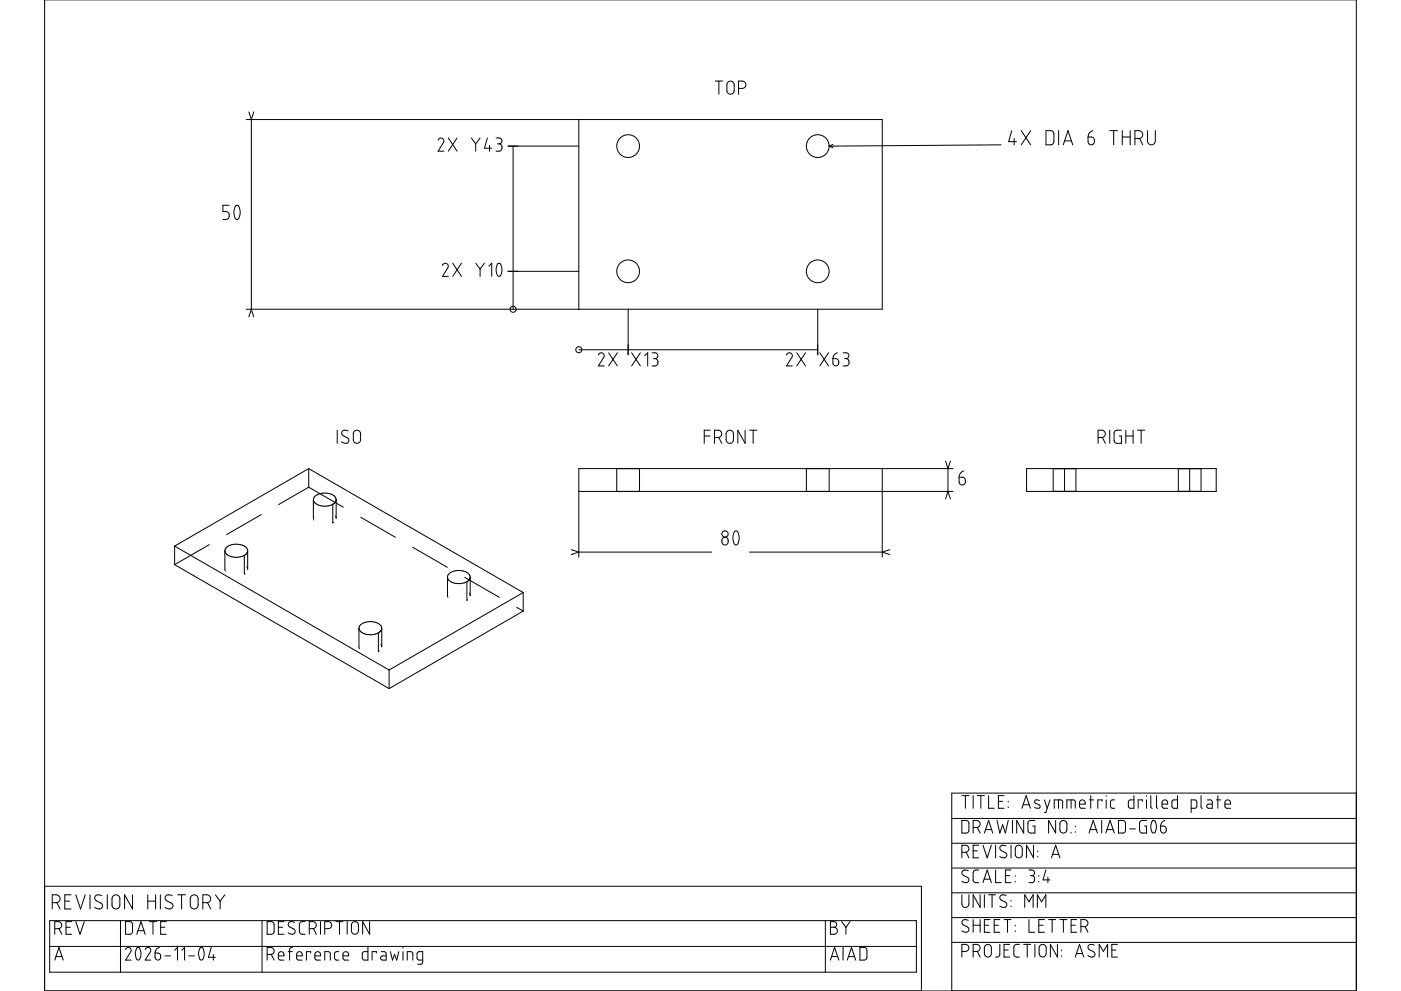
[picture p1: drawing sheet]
<svg xmlns="http://www.w3.org/2000/svg" width="420mm" height="297mm" viewBox="0 0 420 297" stroke-linecap="round" stroke-linejoin="round" font-family="sans-serif">
<g fill="none" stroke="#000" stroke-width=".3">
<path d="M13.4 0h393.4v297h-393.4zM73.9 35.8h190.7v56.9h-190.7M74.6 33.5l.8 2.3M75.4 35.8v56.9M76.1 33.5l-.7 2.3M173.6 35.8v56.9M214.5 24.3h2.2M215.6 24.3v4M218.2 24.8a1.09 1.09 0 0 1 1.2-.4 1.09 1.09 0 0 1 .8 1v1.8a1.1 1.1 0 0 1-1.1 1 1.1 1.1 0 0 1-1.1-1v-1.8zM221.5 26.5h1.1a1.1 1.1 0 0 0 1.1-1.1 1.1 1.1 0 0 0-1.1-1.1h-1.1v4M303.4 39.2l-.9 3.3h2.3M306.3 39.2l2.8 4.2"/>
<path d="M309.1 39.2l-2.8 4.2M317.5 39.2v4.2M327.7 39.2a1.97 1.97 0 0 0-1.4 1.9M332.8 39.2h2.4M334 39.2v4.2M336.6 39.2v4.2M338.9 39.2v4.2M344.1 39.2v3a1.18 1.18 0 0 0 1.2 1.2 1.18 1.18 0 0 0 1.2-1.2v-3M131.4 42a.89 .89 0 0 1 1.2-.6 .89 .89 0 0 1 .4 1.3l-1.6 2.6h1.7M134.5 41.4l2.6 3.9M137.1 41.4l-2.6 3.9M141.4 41.4l1.3 1.7"/>
<path d="M142.7 43.1v2.2M144 41.4l-1.3 1.7M146.2 41.4l-.9 3h2.2M146.8 43.6v1.7M148.8 41.4h.9a.88 .88 0 0 1 .8 .8 .88 .88 0 0 1-.8 .9M149.2 43.1h.5M149.7 43.1a1.12 1.12 0 0 1 .9 1.1 1.12 1.12 0 0 1-.9 1.1h-.9M152.4 43.8h21.2M153.9 43.8v48.9M248.7 43.8l1.1 .5M249.8 43.3l-1.1 .5M300.2 43.4l-51.5 .4"/>
<path d="M304.1 41.5v1.9M316.1 40.1a.96 .96 0 0 0-1-.9h-1.4v4.2h1.4a.94 .94 0 0 0 1-.9M316.1 40.1v2.4M318.9 43.4l1.4-4.2 1.4 4.2M319.3 42.2h2M326.3 41.1h1a.94 .94 0 0 1 .9 .9M326.3 41.1v1.4a.94 .94 0 0 0 1 .9 .94 .94 0 0 0 .9-.9M328.2 42v.5M336.6 41.1h2.3M340.4 41.5h1.1a1.18 1.18 0 0 0 1.2-1.2 1.18 1.18 0 0 0-1.2-1.1h-1.1v4.2M341.8 41.5l.9 1.9M68.7 61.5h-1.9v1.9h1a.94 .94 0 0 1 .9 1"/>
<path d="M68.7 64.4a1.08 1.08 0 0 1-.9 1.4h-1M71.6 61.8l-.5-.3a2.57 2.57 0 0 0-.9 3l.5 1.2 .4 .1 .5-.3M71.6 61.8a4 4 0 0 1 0 3.7M132.7 79.6a.89 .89 0 0 1 1.2-.6 .89 .89 0 0 1 .4 1.2l-1.6 2.6h1.8M135.8 78.9l2.6 3.9M138.4 78.9l-2.6 3.9M142.7 78.9l1.3 1.7M145.3 78.9l-1.3 1.7M146.6 79.8l.9-.9v3.9M149.2 79.1l.5-.2a2.5 2.5 0 0 1 .7 3.1l-.3 .6-.4 .2a2.5 2.5 0 0 1-.7-3zM75.4 92.7l-.8 2.3M75.4 92.7l.7 2.3"/>
<path d="M144 80.6v2.2M152.4 81.3h21.2M188.4 92.7v13.6M245.2 92.7v13.6M173.6 104.8h71.6M179.5 106.4a.89 .89 0 0 1 1.1-.6 .89 .89 0 0 1 .5 1.3l-1.6 2.6h1.7M182.5 105.7l2.6 4M185.1 105.7l-2.6 4M189.4 105.7l2.6 4M192 105.7l-2.6 4M193.4 106.6l.8-.9v4M195.6 105.7h.8a.88 .88 0 0 1 .9 .9 .88 .88 0 0 1-.9 .9"/>
<path d="M196 107.5h.4M196.4 107.5a.88 .88 0 0 1 .9 .9M197.3 108.4v.4M197.3 108.8a.88 .88 0 0 1-.9 .9h-.8M235.9 106.4a.89 .89 0 0 1 1.2-.6 .89 .89 0 0 1 .4 1.3l-1.6 2.6h1.7M239 105.7l2.6 4M241.6 105.7l-2.6 4M245.9 105.7l2.6 4M248.5 105.7l-2.6 4M249.8 107.5h.9a1.02 1.02 0 0 1 .9 1.5 1.02 1.02 0 0 1-1.7 .1zM251.1 105.7a1.83 1.83 0 0 0-1.3 1.8M252.9 105.7h.8a.88 .88 0 0 1 .9 .9 .88 .88 0 0 1-.9 .9"/>
<path d="M253.3 107.5h.4M253.7 107.5a1.12 1.12 0 0 1 .9 1.1 1.12 1.12 0 0 1-.9 1.1h-.8M101.1 128.9v4M104.4 129.2a1.1 1.1 0 0 0-1.4-.2 1.1 1.1 0 0 0-.4 1.3l1.6 .9a.95 .95 0 0 1 .2 1.4 .95 .95 0 0 1-1.3 .2l-.7-.4M106.2 129.4a1.09 1.09 0 0 1 1.2-.4 1.09 1.09 0 0 1 .7 1v1.8a1.1 1.1 0 0 1-1.1 1.1 1.1 1.1 0 0 1-1-1.1v-1.8zM211.2 130.7h1.8M213 128.9h-1.8v4M214.3 131.1h1.1M215.4 128.9a1.1 1.1 0 0 1 1.1 1.1 1.1 1.1 0 0 1-1.1 1.1M215.4 128.9h-1.1v4M215.6 131.1l.9 1.8M217.8 130v1.8"/>
<path d="M217.8 130a1.1 1.1 0 0 1 1.1-1.1 1.1 1.1 0 0 1 1.1 1.1v1.8a1.1 1.1 0 0 1-1.1 1.1 1.1 1.1 0 0 1-1.1-1.1M223.5 128.9v4l-2.2-4v4M224.8 128.9h2.2M225.9 128.9v4M283.6 138.2l.7 2.3M285 138.2l-.7 2.3M329.3 131.1h1.1a1.1 1.1 0 0 0 1.1-1.1 1.1 1.1 0 0 0-1.1-1.1h-1.1v4M330.6 131.1l.9 1.8M332.8 128.9v4M336.3 128.9h-1.3a.88 .88 0 0 0-.9 .9v2.2a.88 .88 0 0 0 .9 .9h1.3v-2.2h-.6M337.6 130.7h2.2M337.6 128.9v4"/>
<path d="M339.8 128.9v4M341.1 128.9h2.2M342.2 128.9v4M94.6 148.7a4.9 4.9 0 0 1 5.9 .3 1.72 1.72 0 0 1-1.5 2.5 4.5 4.5 0 0 1-4.9-1.2l-.1-.9zM173.6 147.3h112.2M220.3 159.4l.4-.3a2.57 2.57 0 0 1 .9 2.9l-.4 1.1-.5 .3a2.57 2.57 0 0 1-.8-3zM264.6 140.5v26.5M284.3 140.5v6.8M284.3 147.3l-.7 2.3M284.3 147.3l.7 2.3M285.8 140.5h-112.2v26.5M287.6 143h1a1.16 1.16 0 0 1 .9 1.4 1.16 1.16 0 0 1-1.3 .9l-.5-.5z"/>
<path d="M289 141.1a1.97 1.97 0 0 0-1.4 1.9M307.9 140.5h56.8v6.8h-56.8zM52.4 163.7v5.5l64.3 37.2M52.4 163.7l40.2-23.2 64.3 37.1M52.4 163.7l64.3 37.1M68 164a4.9 4.9 0 0 1 6 .3l.2 1.1a2.66 2.66 0 0 1-2.7 1.6 3.3 3.3 0 0 1-4.1-1.9zM134.8 171.9a4.5 4.5 0 0 1 6.1 .7l.1 .6a3 3 0 0 1-3.2 1.7 3.2 3.2 0 0 1-3.6-1.9zM156.9 177.6v5.6l-40.2 23.2M156.9 177.6l-40.2 23.2M171.3 164.8l2.3 .7M173.6 165.5h39.8M173.6 165.5l-2.3 .7"/>
<path d="M216.8 161.3a1.07 1.07 0 0 1 1.6 .9 1.07 1.07 0 0 1-1.6 .9l-.3-1.2zM224.8 165.5h39.8M264.6 165.5l2.2 .7M266.8 164.8l-2.2 .7M108.2 187.2a4.5 4.5 0 0 1 6.2 .7l.1 .5a2.82 2.82 0 0 1-3.3 1.9 3.2 3.2 0 0 1-3.5-2zM116.7 200.8v5.6M288.5 238.5h2.1M289.5 238.5v3.8M291.8 238.5v3.8M293.1 238.5h2.1M294.2 238.5v3.8M296.5 238.5v3.8h1.7"/>
<path d="M301.1 238.5h-1.7v3.8h1.7M311.7 240a.76 .76 0 0 0-.9-.3 .76 .76 0 0 0-.4 .9l1.3 .7a.63 .63 0 0 1 0 .9 .63 .63 0 0 1-.9 0l-.5-.1M313.2 239.8l.8 2.5M314.9 239.8l-1.3 3.7h-.4M317.4 239.8v2.5M321.2 239.8v2.5M326.7 239.8h1.3M327.1 238.5v3.8M331.7 238.5v.2M331.7 239.8v2.5M334.3 239.8h-.9l-.3 .3-.1 1.5 .4 .6 .9 .1M340.1 238.5v3.8l-1.3-.1-.4-.6v-1.5l.4-.3h1.3"/>
<path d="M343.9 238.5v.2M343.9 239.8v2.5M345.1 238.5v3.4l.4 .4M346.8 238.5v3.4l.4 .4M353.1 238.5v3.8l-1.3-.1-.4-.6 .1-1.5 .3-.3h1.3M360.2 238.5v3.4l.4 .4M362.1 239.8h1.1l.4 .6v1.9h-1.1a.63 .63 0 0 1-.6-.7 .63 .63 0 0 1 .6-.6h1.1M364.8 239.8h1.3M365.2 238.5v3.8M406.8 237.7h-121.4v59.3M285.4 245.3h121.4M285.4 252.8h121.4"/>
<path d="M288.5 255.5h1a1.05 1.05 0 0 0 1.1-1.1 1.05 1.05 0 0 0-1.1-1.1h-1v3.8M289.7 249.7h-1.2v-3.8h1.2a.84 .84 0 0 1 .9 .9v2.1a.84 .84 0 0 1-.9 .8M289.7 255.4l.9 1.7M291.8 248h1.1M291.8 255h1.3M292.9 245.9h-1.1v3.8M292.9 245.9a1.05 1.05 0 0 1 1 1.1 1.05 1.05 0 0 1-1 1M293.1 248l.8 1.7M293.5 253.3h-1.7v3.8h1.7M294.8 253.3l1.3 3.8 1.2-3.8M295.2 249.7l1.3-3.8 1.2 3.8M295.6 248.7h1.8"/>
<path d="M298.6 253.3v3.8M299 245.9l.8 3.8 .9-2.5 .8 2.5 .9-3.8M299.4 240.2h1.3M300.3 255l1.2 .5a.91 .91 0 0 1 .3 1.4 .91 .91 0 0 1-1.4 .1l-.6-.3M301.7 253.6a1.04 1.04 0 0 0-1.3-.2 1.04 1.04 0 0 0-.3 1.4l.2 .1M302.4 240.2v.2M302.4 241.9v.2M303.2 253.3v3.8M303.6 245.9v3.8M304.7 253.8a1.05 1.05 0 0 1 1.2-.4 1.05 1.05 0 0 1 .7 1v1.7a1.05 1.05 0 0 1-1.1 1 1.05 1.05 0 0 1-1-1zM306.5 242.3l1.2-3.8 1.3 3.8M306.8 241.2h1.9"/>
<path d="M307 245.9v3.8l-2.1-3.8v3.8M309.7 247.6h.7v2.1h-1.3M309.9 253.3v3.8l-2.1-3.8v3.8M310.4 245.9h-1.3a.84 .84 0 0 0-.8 .9v2.1a.84 .84 0 0 0 .8 .8M311.2 255v.2M311.2 256.7v.2M315.3 257.1l1.3-3.8 1.3 3.8M315.7 256.1h1.8M316.2 242.3v-2.5h1.9l.5 .3 .1 2.2M316.6 245.9v3.8l-2.1-3.8v3.8M317.9 247a1.05 1.05 0 0 1 1-1.1 1.05 1.05 0 0 1 1.1 1.1v1.7a1.05 1.05 0 0 1-1.1 1 1.05 1.05 0 0 1-1-1M317.9 247v1.7"/>
<path d="M320 242.3v-2.5h1.9l.5 .3 .1 2.2M321.2 249.5v.2M322.5 247.6v.2M322.5 249.3v.2M323.7 241h1.7a.89 .89 0 0 0-.6-1.2 .89 .89 0 0 0-1.1 .8l.2 1.5 1.5 .2M326.6 249.7l1.3-3.8 1.2 3.8M326.9 248.7h1.9M330.4 245.9v3.8M330.5 240.2v-.4h-1.3v2.5M331.6 249.7l1.3-3.8 1.3 3.8M332 248.7h1.8M336.7 249.7h-1.3v-3.8h1.3a.84 .84 0 0 1 .8 .9v2.1a.84 .84 0 0 1-.8 .8"/>
<path d="M338.8 248.5h1.7M342.6 240.2v-.4h-1.3v2.5M343.2 247.6h.7v2.1h-1.3M343.9 245.9h-1.3a.84 .84 0 0 0-.8 .9v2.1a.84 .84 0 0 0 .8 .8M345.5 246.1l.5-.2a2.56 2.56 0 0 1 .6 3.2l-.6 .6a2.56 2.56 0 0 1-.6-3.2zM348.5 241h1.7a.89 .89 0 0 0-.6-1.2 .89 .89 0 0 0-1.1 .8l.2 1.5 1.5 .2M348.9 247.6h-.8v1.3M348.9 247.6a.99 .99 0 0 1 .9 1.4 .99 .99 0 0 1-1.7 .2v-.3M349.3 245.9l-.4 .2a1.75 1.75 0 0 0-.8 1.5M357.2 242.3l1.3-.1 .4-.3v-1.5l-.4-.6h-1.3v3.7M367.3 241h1.7a.89 .89 0 0 0-.6-1.2 .89 .89 0 0 0-1.1 .8l.2 1.5 1.5 .2M13.4 265.6h262.9v31.4"/>
<path d="M14.9 275.9h259.9v15.5h-259.9zM15.7 270.6h1.1a1.18 1.18 0 0 0 1.2-1.2 1.18 1.18 0 0 0-1.2-1.2h-1.1v4.3M16.4 278.4h1.1a1.05 1.05 0 0 0 1-1.1 1.05 1.05 0 0 0-1-1.1h-1.1v3.8M17.1 270.6l.9 1.9M17.7 278.3l.8 1.7M19.4 270.1h1.4M19.8 277.9h1.3M21.3 268.2h-1.9v4.3h1.9M21.5 276.2h-1.7v3.8h1.7M22.7 268.2l1.5 4.3 1.4-4.3M22.7 276.2l1.3 3.8 1.3-3.8M27 268.2v4.3"/>
<path d="M30.5 268.4a1.28 1.28 0 0 0-1.3-.1 1.28 1.28 0 0 0-.8 1.1l.5 .6 1.3 .7a1.02 1.02 0 0 1 .3 1.4 1.02 1.02 0 0 1-1.4 .2l-.7-.3M32.2 268.2v4.3M34.1 268.4a1.17 1.17 0 0 1 1.2-.1 1.17 1.17 0 0 1 .6 1.1v1.9a1.18 1.18 0 0 1-1.1 1.2 1.18 1.18 0 0 1-1.2-1.2v-2.3zM36.1 275.9v15.5M37.7 276.2h1.2a.83 .83 0 0 1 .9 .9v2.1a.84 .84 0 0 1-.9 .8h-1.2zM39.7 268.2v4.3l-2.3-4.3v4.3M41.4 279h1.8M44.3 270.1h2.4M44.3 268.2v4.3M44.8 276.2h2.1M45.9 276.2v3.8M46.7 268.2v4.3"/>
<path d="M48.1 268.2v4.3M48.2 277.9h1.2M49.9 276.2h-1.7v3.8h1.7M51.6 268.4a1.28 1.28 0 0 0-1.3-.1 1.28 1.28 0 0 0-.8 1.1l.5 .6 1.4 .7a1.02 1.02 0 0 1 .3 1.4 1.02 1.02 0 0 1-1.5 .2l-.7-.3M53.3 268.2h2.3M54.5 268.2v4.3M59.4 269.4v1.9M59.4 269.4a1.18 1.18 0 0 0-1.2-1.2 1.18 1.18 0 0 0-1.1 1.2v1.9a1.18 1.18 0 0 0 1.1 1.2 1.18 1.18 0 0 0 1.2-1.2M60.8 270.6h1.2a1.18 1.18 0 0 0 1.2-1.2 1.18 1.18 0 0 0-1.2-1.2h-1.2v4.3M62.2 270.6l1 1.9M64.6 268.2l1.4 1.9M66 270.1v2.4"/>
<path d="M67.4 268.2l-1.4 1.9M78.6 275.9v15.5M80.1 276.2h1.3a.83 .83 0 0 1 .8 .9v2.1a.84 .84 0 0 1-.8 .8h-1.3zM83.5 277.9h1.3M85.2 276.2h-1.7v3.8h1.7M88.3 276.5a1.04 1.04 0 0 0-1.3-.2 1.04 1.04 0 0 0-.4 1.4l1.5 .7a.91 .91 0 0 1 .2 1.4 .91 .91 0 0 1-1.3 .1l-.6-.3M91.5 276.2h-.9a.86 .86 0 0 0-.8 .9v2.1a.84 .84 0 0 0 .8 .8h.9M92.8 278.4h1a1.05 1.05 0 0 0 1.1-1.1 1.05 1.05 0 0 0-1.1-1.1h-1v3.8M94 278.3l.8 1.7M96.1 276.2v3.8M97.4 278.4h1a1.05 1.05 0 0 0 1.1-1.1 1.05 1.05 0 0 0-1.1-1.1h-1v3.8M100.8 276.2h2"/>
<path d="M101.8 276.2v3.8M104.1 276.2v3.8M105.6 276.7a1.05 1.05 0 0 1 1.2-.4 1.05 1.05 0 0 1 .7 1v1.7a1.05 1.05 0 0 1-1.1 1 1.05 1.05 0 0 1-1-1zM110.8 276.2v3.8l-2-3.8v3.8M247.5 275.9v15.5M249 276.2h1.1a.84 .84 0 0 1 .8 .9 .84 .84 0 0 1-.8 .8 1.05 1.05 0 0 1 1 1.1 1.05 1.05 0 0 1-1 1h-1.1zM249 277.9h1.1M252.4 276.2l1.3 1.7M253.7 277.9v2.1M254.9 276.2l-1.2 1.7M285.4 260.2h121.4M285.4 267.6h121.4"/>
<path d="M285.4 275h121.4M288.5 268.2v2.8M288.9 262.4l1.2 .6M290.1 263a.91 .91 0 0 1 .3 1.3 .91 .91 0 0 1-1.3 .2l-.6-.4M290.1 277.8a.91 .91 0 0 1 .3 1.4 .91 .91 0 0 1-1.3 .1l-.6-.3M290.4 261a1.04 1.04 0 0 0-1.4-.2 1.04 1.04 0 0 0-.3 1.4l.2 .2M290.4 275.9a1.04 1.04 0 0 0-1.4-.2 1.04 1.04 0 0 0-.3 1.4l1.4 .7M290.6 268.2v2.7a1.05 1.05 0 0 1-1.1 1.1 1.05 1.05 0 0 1-1-1.1M291.8 275.6v3.8M291.8 277.3h2.1M293.5 260.8h-.8a.84 .84 0 0 0-.9 .8v2.1a.84 .84 0 0 0 .9 .9h.8M293.9 268.2v3.8l-2.1-3.8v3.8"/>
<path d="M293.9 275.6v3.8M294.8 264.6l1.3-3.8 1.2 3.8M295.1 263.5h1.9M295.2 268.2v3.8M295.2 277.3h1.3M296.5 268.2h2.1M296.9 275.6h-1.7v3.8h1.7M297.5 268.2v3.8M298.2 277.3h1.2M298.6 260.8v3.8h1.7M299.8 275.6h-1.6v3.8h1.6M300.3 269.8l1.2 .6a.91 .91 0 0 1 .3 1.3 .91 .91 0 0 1-1.4 .2l-.6-.3"/>
<path d="M301.1 275.6h2.1M301.5 262.5h1.3M301.7 268.4a1.04 1.04 0 0 0-1.3-.1 1.04 1.04 0 0 0-.3 1.3l.2 .2M302.2 275.6v3.8M303.2 269.9v.2M303.2 271.6v.2M303.2 260.8h-1.7v3.8h1.7M304.5 262.5v.2M304.5 264.2v.2M304.5 277.3v.2M304.5 279v.2M307.3 272v-3.8l1.3 2.1 1.2-2.1v3.8"/>
<path d="M308.6 260.8h.8a.84 .84 0 0 1 .9 .8 .84 .84 0 0 1-.9 .9M308.6 275.6v3.8h1.7M309 262.5h.4M309.4 262.5a.94 .94 0 0 1 .9 1.2 .84 .84 0 0 1-.9 .9h-.8M311.1 272v-3.8l1.3 2.1 1.2-2.1v3.8M311.5 262.5v.2M311.5 264.2v.2M311.5 277.3h1.3M313.2 275.6h-1.7v3.8h1.7M313.6 260.8l-.8 2.9h2.1M314.3 262.9v1.7M314.5 275.6h2.1"/>
<path d="M315.5 275.6v3.8M317.9 275.6h2.1M318.9 275.6v3.8M321.2 277.3h1.3M322.9 275.6h-1.7v3.8h1.7M324.2 277.7h1a1.05 1.05 0 0 0 1.1-1 1.05 1.05 0 0 0-1.1-1.1h-1v3.8M325.4 277.7l.9 1.7M14.9 283.7h259.9M16.4 287.8l1.3-3.8 1.2 3.8M16.8 286.7h1.8M37.7 284.6a.85 .85 0 0 1 1.1-.6 .85 .85 0 0 1 .4 1.2l-1.5 2.6h1.6M41 284.2l.4-.2 .5 .2"/>
<path d="M41 280l1.3-3.8 1.2 3.8M41.9 284.2a3.1 3.1 0 0 1-.3 3.5l-.2 .1a2.56 2.56 0 0 1-.6-3.2l.2-.4M43.5 284.6a.86 .86 0 0 1 1.2-.6 .86 .86 0 0 1 .4 1.2l-1.6 2.6h1.7M46.5 285.7h.8a.99 .99 0 0 1 .9 1.4 .99 .99 0 0 1-1.6 .2zM47.8 284l-.5 .2a1.75 1.75 0 0 0-.8 1.5M49.4 286.5h1.7M52.4 284.8l.8-.8v3.8M54.5 284.8l.9-.8v3.8M56.6 286.5h1.7M60 284.2l.4-.2 .4 .2M60.8 284.2a3.1 3.1 0 0 1-.2 3.5l-.2 .1a2.56 2.56 0 0 1-.6-3.2l.2-.4M63.4 284l-.9 2.9h2.1"/>
<path d="M64 286.1v1.7M80.1 286.1h1.1M81.2 284h-1.1v3.8M81.2 284a1.05 1.05 0 0 1 1 1 1.05 1.05 0 0 1-1 1.1M81.4 286.1l.8 1.7M83.5 286.5h1.7a.89 .89 0 0 0-.6-1.2 .89 .89 0 0 0-1.1 .8l.2 1.5 1.5 .2M86.4 285.2h1.3M87.7 284h-.5l-.3 .4-.1 3.4M89 287.1l.3 .6 1.3 .1M89 286.1a.88 .88 0 0 1 1.1-.8 .88 .88 0 0 1 .5 1.2h-1.6M89 286.1v1M93.2 285.7v-.5h-1.3v2.6"/>
<path d="M94.4 286.1v1M94.4 287.1l.4 .6 1.3 .1M94.4 286.1a.89 .89 0 0 1 1.1-.8 .89 .89 0 0 1 .6 1.2h-1.7M97.4 287.8v-2.6l1.3 .1 .3 .3 .1 2.2M101.6 285.2l-.9 .1-.4 .6 .1 1.5 .3 .3 .9 .1M102.8 286.5h1.7a.89 .89 0 0 0-.6-1.2 .89 .89 0 0 0-1.1 .8l.2 1.5 1.5 .2M110.3 284v3.8l-1.3-.1-.4-.6 .1-1.5 .3-.3 1.3-.1M112.9 285.7v-.5h-1.3v2.6M114.3 285.2l1.1 .1 .4 .6v1.9h-1a.64 .64 0 0 1-.7-.7 .64 .64 0 0 1 .7-.6h1M117.1 285.2l.6 2.6 .6-1.7 .7 1.7 .6-2.6M120.9 284v.2M120.9 285.2v2.6"/>
<path d="M122.1 287.8v-2.6l1.3 .1 .4 .3v2.2M126.8 287.8l-1.3-.1-.4-.3v-1.5l.4-.6 1.3-.1v3.2l-.4 .6h-1.1M249 287.8l1.3-3.8 1.3 3.8M249.4 286.7h1.8M252.8 284v3.8M254.1 287.8l1.3-3.8 1.2 3.8M254.4 286.7h1.9M259.1 284h-1.2v3.8h1.2M259.2 284a.84 .84 0 0 1 .8 .8v2.1a.84 .84 0 0 1-.8 .9M285.4 282.5h121.4M289.5 283.1h-1v3.8M289.5 283.1a1.05 1.05 0 0 1 1.1 1 1.05 1.05 0 0 1-1.1 1.1h-1"/>
<path d="M291.8 285.2h1.1M292.9 283.1h-1.1v3.8M292.9 283.1a1.05 1.05 0 0 1 1 1 1.05 1.05 0 0 1-1 1.1M293.1 285.2l.8 1.7M297.3 284.1v1.7M297.3 284.1a1.05 1.05 0 0 0-1-1 1.05 1.05 0 0 0-1.1 1v1.7a1.05 1.05 0 0 0 1.1 1.1 1.05 1.05 0 0 0 1-1.1M299.8 283.1v2.9a.95 .95 0 0 1-1.2 .9M301.1 284.8h1.3M302.8 283.1h-1.7v3.8h1.7M304.9 283.1a.84 .84 0 0 0-.8 .8v2.1a.84 .84 0 0 0 .8 .9h.8M304.9 283.1h.8M307 283.1h2.1"/>
<path d="M308.1 283.1v3.8M310.4 283.1v3.8M312.1 283.3l.6-.2 .8 .4 .3 .6-.1 1.7a1.05 1.05 0 0 1-1 1.1 1.05 1.05 0 0 1-1.1-1.1l.1-2zM317.1 283.1v3.8l-2.1-3.8v3.8M318.4 284.8v.2M318.4 286.4v.3M322.5 286.9l1.2-3.8 1.3 3.8M322.8 285.8h1.9M328.2 283.3a1.04 1.04 0 0 0-1.4-.2 1.04 1.04 0 0 0-.3 1.4l1.4 .8a.91 .91 0 0 1 .3 1.3 .91 .91 0 0 1-1.3 .2l-.6-.4M329.6 286.9v-3.8l1.3 2.1 1.3-2.1v3.8M333.4 284.8h1.3M335.1 283.1h-1.7v3.8h1.7"/>
<circle cx="188.4" cy="43.8" r="3.4"/>
<circle cx="245.2" cy="43.8" r="3.4"/>
<circle cx="153.9" cy="92.7" r=".91"/>
<circle cx="188.4" cy="81.3" r="3.4"/>
<circle cx="245.2" cy="81.3" r="3.4"/>
<circle cx="173.6" cy="104.8" r=".91"/>
<circle cx="217.4" cy="160.1" r=".94"/>
</g>
<g fill="none" stroke="#000" stroke-width=".3" stroke-dasharray="12 6">
<path d="M92.6 146v-5.5M92.6 146l64.3 37.2M94 155.3v-5.5M94 155.3v.3M99.8 156.7v-5.5M99.8 156.7h.1M100.8 155.3v-5.5M100.8 155.3v-.4M185 147.3v-6.8M191.8 147.3h-6.8M191.8 140.5h-6.8M191.8 147.3v-6.8"/>
<path d="M241.8 147.3v-6.8M248.7 147.3h-6.9M248.7 140.5h-6.9M248.7 147.3v-6.8M315.8 147.3v-6.8M315.8 147.3h3.5M315.8 140.5h3.5M319.3 147.3v-6.8M319.3 147.3h3.4M319.3 140.5h3.4M322.7 147.3h-6.9M322.7 140.5h-6.9"/>
<path d="M322.7 147.3v-6.8M353.4 147.3v-6.8M353.4 147.3h3.4M353.4 140.5h3.4M356.8 147.3v-6.8M356.8 147.3h3.4M356.8 140.5h3.4M360.2 147.3h-6.8M360.2 140.5h-6.8M360.2 147.3v-6.8M52.4 169.2l40.2-23.2M67.4 170.6v-5.5"/>
<path d="M67.4 170.6l.1 .3M73.3 172v-5.5M73.3 172h.1M74.3 170.6v-5.5M74.3 170.6l-.1-.3M134.2 178.5v-5.5M134.2 178.5v.3M140 179.9v-5.5M140 179.9h.1M141 178.5v-5.5M141 178.5l-.1-.3M107.7 193.9v-5.6"/>
<path d="M107.7 193.9v.2M113.5 195.3v-5.6M113.5 195.3l.1-.1M114.5 193.9v-5.6M114.5 193.9l-.1-.4"/>
</g>
<path d="M94 155.6l.1 .3M100 156.6l.1-.1M67.5 170.9l.1 .3M73.5 171.9l.1-.1M134.2 178.8l.1 .3M140.3 179.8l.1-.1M107.7 194.1l.1 .3M113.7 195.1l.1-.1" fill="none" stroke="#000" stroke-width=".3" stroke-dasharray="12 6" stroke-dashoffset="-.2"/>
<path d="M94.1 155.9l.2 .3M100.3 156.3h.1M67.6 171.2l.2 .3M73.8 171.7l.1-.1M134.3 179.1l.2 .3M140.5 179.6l.1-.1M107.8 194.4l.2 .3M114 194.9l.1-.1" fill="none" stroke="#000" stroke-width=".3" stroke-dasharray="12 6" stroke-dashoffset="-.4"/>
<path d="M94.3 156.2l.3 .2M100.5 156.2v-.1M100.5 156.1l.1-.1M67.8 171.5l.2 .2M73.9 171.5l.1-.1M74 171.4l.1-.1M134.5 179.4l.3 .2M140.7 179.4l.1-.1M140.8 179.3v-.1M108 194.7l.2 .3M114.2 194.7v-.1M114.2 194.6l.1-.1" fill="none" stroke="#000" stroke-width=".3" stroke-dasharray="12 6" stroke-dashoffset="-.6"/>
<g fill="none" stroke="#000" stroke-width=".3" stroke-dasharray="12 6" stroke-dashoffset="-.8">
<path d="M94.6 156.4l.3 .3M100.2 154.2l-.4-.3M100.7 155.9v-.1M100.7 155.8l.1-.1M68 171.7l.3 .3M73.7 169.5l-.4-.3M74.1 171.2l.1-.1M74.2 171.1v-.1M134.8 179.6l.3 .3M140.4 177.4l-.4-.3M140.9 179.1v-.1M140.9 179v-.1"/>
<path d="M108.2 195l.3 .2M113.9 192.8l-.4-.3M114.3 194.4l.1-.1M114.4 194.3v-.1"/>
</g>
<path d="M94.9 156.7l.3 .1M100.8 155.4v-.1M68.3 172l.4 .2M74.3 170.8v-.2M135.1 179.9l.3 .2M141 178.6v-.1M108.5 195.2l.4 .2M114.5 194v-.1" fill="none" stroke="#000" stroke-width=".3" stroke-dasharray="12 6" stroke-dashoffset="-1.1"/>
<path d="M95.2 156.8l.5 .2M68.7 172.2l.4 .1M108.9 195.4l.4 .2M135.4 180.1l.4 .1" fill="none" stroke="#000" stroke-width=".3" stroke-dasharray="12 6" stroke-dashoffset="-1.4"/>
<path d="M95.7 157l.4 .1M69.1 172.3l.5 .2M109.3 195.6l.5 .1M135.8 180.2l.5 .2" fill="none" stroke="#000" stroke-width=".3" stroke-dasharray="12 6" stroke-dashoffset="-1.6"/>
<path d="M96.1 157.1l.5 .1M98.7 153.5l-.6-.1M69.6 172.5l.4 .1M72.2 168.8l-.7-.1M138.9 176.7l-.6-.1M109.8 195.7l.4 .1M112.4 192l-.7-.1M136.3 180.4h.5" fill="none" stroke="#000" stroke-width=".3" stroke-dasharray="12 6" stroke-dashoffset="-1.9"/>
<path d="M96.6 157.2l.5 .1M70 172.6h.5M110.2 195.8h.5M136.8 180.4l.5 .1" fill="none" stroke="#000" stroke-width=".3" stroke-dasharray="12 6" stroke-dashoffset="-2.3"/>
<path d="M97.1 157.3h.5M70.5 172.6h.5M110.7 195.8h.5M137.3 180.5h.5" fill="none" stroke="#000" stroke-width=".3" stroke-dasharray="12 6" stroke-dashoffset="-2.6"/>
<path d="M97.6 157.3l.5-.1M71 172.6h.5M111.2 195.8h.5M137.8 180.5h.5" fill="none" stroke="#000" stroke-width=".3" stroke-dasharray="12 6" stroke-dashoffset="-2.9"/>
<path d="M96.7 153.4l-.6 .1M98.1 157.2h.5M70.2 168.7l-.6 .1M71.5 172.6l.5-.1M136.9 176.6l-.6 .1M110.4 191.9l-.6 .1M111.7 195.8l.5-.1M138.3 180.5l.5-.1" fill="none" stroke="#000" stroke-width=".3" stroke-dasharray="12 6" stroke-dashoffset="-3.2"/>
<path d="M98.6 157.2l.4-.1M72 172.5l.5-.1M112.2 195.7l.5-.1M138.8 180.4l.4-.1" fill="none" stroke="#000" stroke-width=".3" stroke-dasharray="12 6" stroke-dashoffset="-3.6"/>
<path d="M99 157.1l.4-.2M72.5 172.4l.4-.2M112.7 195.6l.4-.1M139.2 180.3l.4-.2" fill="none" stroke="#000" stroke-width=".3" stroke-dasharray="12 6" stroke-dashoffset="-3.9"/>
<path d="M99.4 156.9l.4-.2M72.9 172.2l.4-.2M113.1 195.5l.4-.2M139.6 180.1l.4-.2" fill="none" stroke="#000" stroke-width=".3" stroke-dasharray="12 6" stroke-dashoffset="-4.2"/>
<path d="M100.1 156.5l.1-.1M100.2 156.4l.1-.1M100.8 154.9l-.3-.3M73.6 171.8l.1-.1M73.7 171.7h.1M74.2 170.3l-.2-.4M140.4 179.7v-.1M140.4 179.6h.1M140.9 178.2l-.1-.4M113.8 195h.1M113.9 195l.1-.1M114.4 193.5l-.2-.4" fill="none" stroke="#000" stroke-width=".3" stroke-dasharray="12 6" stroke-dashoffset="-.3"/>
<path d="M100.4 156.3l.1-.1M100.5 154.6l-.3-.4M73.9 171.6v-.1M74 169.9l-.3-.4M140.6 179.5l.1-.1M140.8 177.8l-.4-.4M114.1 194.8l.1-.1M114.2 193.1l-.3-.3" fill="none" stroke="#000" stroke-width=".3" stroke-dasharray="12 6" stroke-dashoffset="-.5"/>
<path d="M99.8 153.9l-.5-.2M73.3 169.2l-.6-.2M140 177.1l-.5-.2M113.5 192.5l-.5-.3" fill="none" stroke="#000" stroke-width=".3" stroke-dasharray="12 6" stroke-dashoffset="-1.2"/>
<path d="M99.3 153.7l-.6-.2M72.7 169l-.5-.2M139.5 176.9l-.6-.2M113 192.2l-.6-.2" fill="none" stroke="#000" stroke-width=".3" stroke-dasharray="12 6" stroke-dashoffset="-1.5"/>
<path d="M98.1 153.4h-.7M71.5 168.7h-.6M138.3 176.6h-.7M111.7 191.9h-.6" fill="none" stroke="#000" stroke-width=".3" stroke-dasharray="12 6" stroke-dashoffset="-2.4"/>
<path d="M97.4 153.4h-.7M70.9 168.7h-.7M137.6 176.6h-.7M111.1 191.9h-.7" fill="none" stroke="#000" stroke-width=".3" stroke-dasharray="12 6" stroke-dashoffset="-2.8"/>
<path d="M96.1 153.5l-.6 .2M69.6 168.8l-.6 .2M136.3 176.7l-.6 .2M109.8 192l-.6 .2" fill="none" stroke="#000" stroke-width=".3" stroke-dasharray="12 6" stroke-dashoffset="-3.7"/>
<path d="M95.5 153.7l-.5 .2M69 169l-.5 .2M135.7 176.9l-.5 .2M109.2 192.2l-.6 .3" fill="none" stroke="#000" stroke-width=".3" stroke-dasharray="12 6" stroke-dashoffset="-4.1"/>
<path d="M95 153.9l-.4 .3M68.5 169.2l-.5 .3M135.2 177.1l-.4 .3M108.6 192.5l-.4 .3" fill="none" stroke="#000" stroke-width=".3" stroke-dasharray="12 6" stroke-dashoffset="-4.4"/>
<path d="M94.6 154.2l-.3 .4M68 169.5l-.3 .4M134.8 177.4l-.3 .4M108.2 192.8l-.3 .3" fill="none" stroke="#000" stroke-width=".3" stroke-dasharray="12 6" stroke-dashoffset="-4.8"/>
<path d="M94.3 154.6l-.3 .3M67.7 169.9l-.2 .4M134.5 177.8l-.2 .4M107.9 193.1l-.2 .4" fill="none" stroke="#000" stroke-width=".3" stroke-dasharray="12 6" stroke-dashoffset="-5.1"/>
<path d="M94 154.9v.4M67.5 170.3l-.1 .3M134.3 178.2l-.1 .3M107.7 193.5v.4" fill="none" stroke="#000" stroke-width=".3" stroke-dasharray="12 6" stroke-dashoffset="-5.3"/>
<path d="M99.9 156.7l.1-.1M73.4 172l.1-.1M140.1 179.9l.2-.1M113.6 195.2l.1-.1" fill="none" stroke="#000" stroke-width=".3" stroke-dasharray="12 6" stroke-dashoffset="-.1"/>
<path d="M100.6 156l.1-.1M74.1 171.3v-.1M140.8 179.2l.1-.1M114.3 194.5v-.1" fill="none" stroke="#000" stroke-width=".3" stroke-dasharray="12 6" stroke-dashoffset="-.7"/>
<path d="M100.8 155.7v-.1M74.2 171v-.1M140.9 178.9l.1-.1M114.4 194.2v-.1" fill="none" stroke="#000" stroke-width=".3" stroke-dasharray="12 6" stroke-dashoffset="-.9"/>
<path d="M100.8 155.6v-.1M100.8 155.5v-.1M74.2 170.9l.1-.1M74.3 170.8h.1M141 178.8v-.1M141 178.7v-.1M114.4 194.1h.1M114.5 194.1v-.1" fill="none" stroke="#000" stroke-width=".3" stroke-dasharray="12 6" stroke-dashoffset="-1"/>
</svg>
